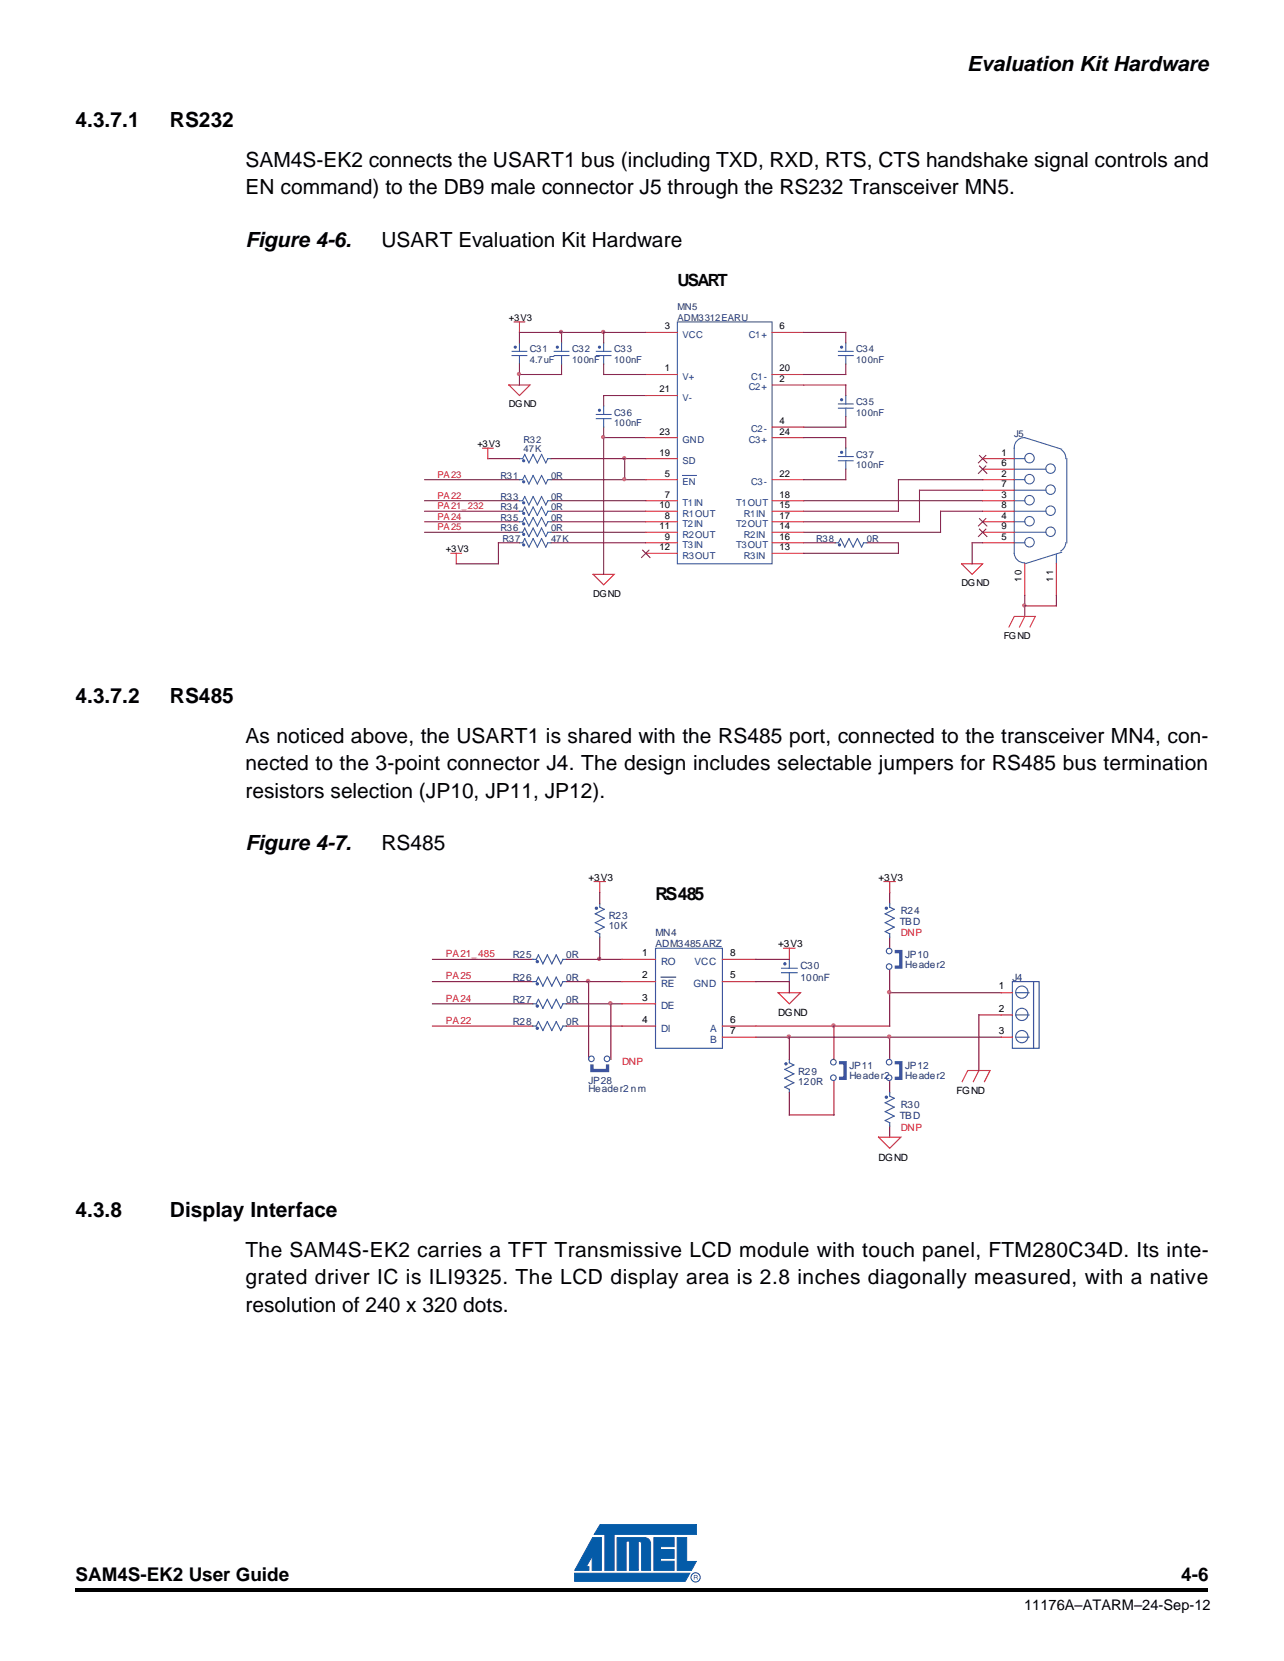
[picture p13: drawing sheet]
<svg xmlns="http://www.w3.org/2000/svg" width="216mm" height="279mm" viewBox="0 0 216 279" stroke-linecap="round" stroke-linejoin="round" font-family="sans-serif">
<defs><g id="words">
<g font-size="3.5">
<text x="162.6" y="11.9">Evaluation Kit Hardware</text>
<text x="12.7" y="21.4">4.3.7.1</text>
<text x="28.6" y="21.4">RS232</text>
<text x="41.3" y="28.1">SAM4S-EK2 connects the USART1 bus (including TXD, RXD, RTS, CTS handshake signal controls and</text>
<text x="41.3" y="32.7">EN command) to the DB9 male connector J5 through the RS232 Transceiver MN5.</text>
<text x="41.3" y="41.5">Figure 4-6.</text>
<text x="64.1" y="41.5">USART Evaluation Kit Hardware</text>
<text x="12.7" y="118.3">4.3.7.2</text>
<text x="28.6" y="118.3">RS485</text>
<text x="41.3" y="125">As noticed above, the USART1 is shared with the RS485 port, connected to the transceiver MN4, con-</text>
<text x="41.3" y="129.6">nected to the 3-point connector J4. The design includes selectable jumpers for RS485 bus termination</text>
<text x="41.3" y="134.2">resistors selection (JP10, JP11, JP12).</text>
<text x="41.3" y="143">Figure 4-7.</text>
<text x="64.1" y="143">RS485</text>
<text x="12.7" y="204.8">4.3.8</text>
<text x="28.6" y="204.8">Display Interface</text>
<text x="41.3" y="211.5">The SAM4S-EK2 carries a TFT Transmissive LCD module with touch panel, FTM280C34D. Its inte-</text>
<text x="41.3" y="216.1">grated driver IC is ILI9325. The LCD display area is 2.8 inches diagonally measured, with a native</text>
<text x="41.3" y="220.6">resolution of 240 x 320 dots.</text>
</g>
<g font-size="3.2">
<text x="12.7" y="266">SAM4S-EK2 User Guide</text>
<text x="198.6" y="266">4-6</text>
</g>
<text font-size="3" fill="#020303" x="110.2" y="151.3">RS 485</text>
<text font-size="2.8" fill="#020303" x="113.9" y="48.2">USART</text>
<text font-size="2.5" x="172.2" y="270.9">11176A–ATARM–24-Sep-12</text>
<g font-size="1.7" fill="#020303">
<text x="99" y="148.1">+3V3</text>
<text x="147.7" y="148.1">+3V3</text>
<text x="108" y="160.8">1</text>
<text x="122.8" y="160.8">8</text>
<text x="130.8" y="159.3">+3V3</text>
<text x="108" y="164.6">2</text>
<text x="122.8" y="164.6">5</text>
<text x="168" y="166.4">1</text>
<text x="108" y="168.3">3</text>
<text x="108" y="172">4</text>
<text x="122.8" y="172">6</text>
<text x="122.8" y="173.9">7</text>
<text x="130.8" y="170.9">DGND</text>
<text x="168" y="170.2">2</text>
<text x="168" y="173.9">3</text>
<text x="160.8" y="184">FGND</text>
<text x="147.7" y="195.2">DGND</text>
</g>
<g font-size="1.7" fill="#282a73">
<text x="102.3" y="154.7">R23</text>
<text x="151.3" y="155.6">TBD</text>
<text x="151.5" y="153.7">R24</text>
<text x="86.2" y="161.2">R25</text>
<text x="95.2" y="161.2">0R</text>
<text x="102.3" y="156.3">10K</text>
<text x="110.2" y="157.5">MN4</text>
<text x="110.2" y="159.3">ADM3485ARZ</text>
<text x="152.2" y="161.2">JP10</text>
<text x="86.2" y="164.9">R26</text>
<text x="95.2" y="164.9">0R</text>
<text x="134.6" y="163.1">C30</text>
<text x="134.6" y="164.9">100nF</text>
<text x="152.2" y="162.9">Header2</text>
<text x="170.2" y="164.9">J4</text>
<text x="86.2" y="168.7">R27</text>
<text x="86.2" y="172.4">R28</text>
<text x="95.2" y="168.7">0R</text>
<text x="95.2" y="172.4">0R</text>
<text x="142.8" y="179.9">JP11</text>
<text x="152.2" y="179.9">JP12</text>
<text x="99" y="182.3">JP28</text>
<text x="99" y="183.6">Header2 nm</text>
<text x="134.2" y="180.8">R29</text>
<text x="134.2" y="182.5">120R</text>
<text x="142.8" y="181.6">Header2</text>
<text x="152.2" y="181.6">Header2</text>
<text x="151.3" y="188.3">TBD</text>
<text x="151.5" y="186.4">R30</text>
</g>
<g font-size="1.7" fill="#ed2224">
<text x="75" y="161">PA21_485</text>
<text x="151.5" y="157.5">DNP</text>
<text x="75" y="164.8">PA25</text>
<text x="75" y="172.2">PA22</text>
<text x="75" y="168.5">PA24</text>
<text x="104.6" y="179.1">DNP</text>
<text x="151.5" y="190.2">DNP</text>
</g>
<g font-size="1.7" fill="#1c437e">
<text x="111.2" y="162.3">RO</text>
<text x="111.2" y="166.1">RE</text>
<text x="116.6" y="166.1">GND</text>
<text x="116.8" y="162.3">VCC</text>
<text x="111.2" y="169.8">DE</text>
<text x="111.2" y="173.5">DI</text>
<text x="119.4" y="173.5">A</text>
<text x="119.4" y="175.4">B</text>
</g>
<g font-size="1.6" fill="#020303">
<text x="85.6" y="54">+3V3</text>
<text x="111.8" y="55.4">3</text>
<text x="131.1" y="55.4">6</text>
<text x="111.8" y="62.5">1</text>
<text x="131.1" y="64.2">2</text>
<text x="131.1" y="62.5">20</text>
<text x="85.6" y="68.5">DGND</text>
<text x="110.9" y="66">21</text>
<text x="131.1" y="71.3">4</text>
<text x="80.3" y="75.2">+3V3</text>
<text x="110.9" y="73.1">23</text>
<text x="110.9" y="76.6">19</text>
<text x="131.1" y="73.1">24</text>
<text x="168.4" y="76.6">1</text>
<text x="111.8" y="80.2">5</text>
<text x="111.8" y="83.7">7</text>
<text x="131.1" y="83.7">18</text>
<text x="131.1" y="80.2">22</text>
<text x="168.4" y="83.7">3</text>
<text x="168.4" y="80.2">2</text>
<text x="168.4" y="81.9">7</text>
<text x="168.4" y="78.4">6</text>
<text x="110.9" y="85.5">10</text>
<text x="110.9" y="89">11</text>
<text x="111.8" y="87.2">8</text>
<text x="131.1" y="85.5">15</text>
<text x="131.1" y="89">14</text>
<text x="131.1" y="87.2">17</text>
<text x="168.4" y="87.2">4</text>
<text x="168.4" y="89">9</text>
<text x="168.4" y="85.5">8</text>
<text x="75" y="92.9">+3V3</text>
<text x="110.9" y="92.6">12</text>
<text x="111.8" y="90.8">9</text>
<text x="131.1" y="92.6">13</text>
<text x="131.1" y="90.8">16</text>
<text x="168.4" y="90.8">5</text>
<text x="99.7" y="100.3">DGND</text>
<text x="161.7" y="98.6">DGND</text>
<text x="171.8" y="97.9" transform="rotate(-90 171.8 97.9)">10</text>
<text x="177.1" y="97.9" transform="rotate(-90 177.1 97.9)">11</text>
<text x="168.8" y="107.4">FGND</text>
</g>
<g font-size="1.6" fill="#282a73">
<text x="113.9" y="52.2">MN5</text>
<text x="113.9" y="54">ADM3312EARU</text>
<text x="89.1" y="59.3">C31</text>
<text x="96.2" y="59.3">C32</text>
<text x="103.3" y="59.3">C33</text>
<text x="144" y="59.3">C34</text>
<text x="89.1" y="61.1">4.7uF</text>
<text x="96.2" y="61.1">100nF</text>
<text x="103.3" y="61.1">100nF</text>
<text x="144" y="61.1">100nF</text>
<text x="103.3" y="69.9">C36</text>
<text x="103.3" y="71.7">100nF</text>
<text x="144" y="68.1">C35</text>
<text x="144" y="69.9">100nF</text>
<text x="88.1" y="74.5">R32</text>
<text x="88.1" y="76.1">47K</text>
<text x="144" y="77">C37</text>
<text x="170.5" y="73.4">J5</text>
<text x="84.2" y="80.5">R31</text>
<text x="92.7" y="80.5">0R</text>
<text x="144" y="78.8">100nF</text>
<text x="84.2" y="84.1">R33</text>
<text x="84.2" y="85.8">R34</text>
<text x="84.2" y="87.6">R35</text>
<text x="84.2" y="89.4">R36</text>
<text x="92.7" y="84.1">0R</text>
<text x="92.7" y="85.8">0R</text>
<text x="92.7" y="87.6">0R</text>
<text x="92.7" y="89.4">0R</text>
<text x="84.5" y="91.1">R37</text>
<text x="92.7" y="91.1">47K</text>
<text x="137.3" y="91.1">R38</text>
<text x="145.8" y="91.1">0R</text>
</g>
<g font-size="1.6" fill="#1c437e">
<text x="114.8" y="56.8">VCC</text>
<text x="125.9" y="56.8">C1+</text>
<text x="114.8" y="63.9">V+</text>
<text x="125.9" y="65.7">C2+</text>
<text x="126.3" y="63.9">C1-</text>
<text x="114.8" y="67.4">V-</text>
<text x="114.8" y="74.5">GND</text>
<text x="125.9" y="74.5">C3+</text>
<text x="126.3" y="72.7">C2-</text>
<text x="114.8" y="78">SD</text>
<text x="114.8" y="81.6">EN</text>
<text x="126.3" y="81.6">C3-</text>
<text x="114.8" y="85.1">T1IN</text>
<text x="114.8" y="86.9">R1OUT</text>
<text x="114.8" y="88.7">T2IN</text>
<text x="123.8" y="85.1">T1OUT</text>
<text x="123.8" y="88.7">T2OUT</text>
<text x="125" y="86.9">R1IN</text>
<text x="114.8" y="90.4">R2OUT</text>
<text x="114.8" y="92.2">T3IN</text>
<text x="114.8" y="94">R3OUT</text>
<text x="123.8" y="92.2">T3OUT</text>
<text x="125" y="90.4">R2IN</text>
<text x="125" y="94">R3IN</text>
</g>
<g font-size="1.6" fill="#ed2224">
<text x="73.5" y="83.9">PA22</text>
<text x="73.5" y="80.3">PA23</text>
<text x="73.5" y="89.2">PA25</text>
<text x="73.5" y="87.4">PA24</text>
<text x="73.5" y="85.7">PA21_232</text>
</g>
</g></defs>
<path d="M12.7 267.2h190.5v.5h-190.5z" fill="#000"/>
<path d="M96.6 256.4h21.2v9.8h-21.2z" fill="#fff"/>
<path d="M99.7 258.6h1.4v5.5h-1.5v-2.4l-1 1.8h.4v.6h-2.4z" fill="#045ba8"/>
<path d="M99.7 258.6h1.4v5.5h-1.5v-2.4l-1 1.8h.4v.6h-2.4z" fill="none" stroke="#045ba8" stroke-width=".17"/>
<path d="M113.9 258.6h1.6v4.1h1.6l-.8 1.5h-2.4z" fill="#045ba8"/>
<path d="M113.9 258.6h1.6v4.1h1.6l-.8 1.5h-2.4z" fill="none" stroke="#045ba8" stroke-width=".17"/>
<path d="M96.6 264.6h19.4l-.8 1.4h-18.6z" fill="#045ba8"/>
<path d="M96.6 264.6h19.4l-.8 1.4h-18.6z" fill="none" stroke="#045ba8" stroke-width=".17"/>
<path d="M100.9 256.4h16.2v1.7h-13.8v6.1h-1.6v-6.1h-1.8z" fill="#045ba8"/>
<path d="M100.9 256.4h16.2v1.7h-13.8v6.1h-1.6v-6.1h-1.8z" fill="none" stroke="#045ba8" stroke-width=".17"/>
<path d="M103.8 258.6h4.5a1.03 1.03 0 0 1 1.1 1.1v4.5h-1.5v-4.5a.51 .51 0 0 0-.6-.5v5h-1.5v-5h-.5v5h-1.5z" fill="#045ba8"/>
<path d="M103.8 258.6h4.5a1.03 1.03 0 0 1 1.1 1.1v4.5h-1.5v-4.5a.51 .51 0 0 0-.6-.5v5h-1.5v-5h-.5v5h-1.5z" fill="none" stroke="#045ba8" stroke-width=".17"/>
<path d="M110 258.6h3.3v1.6h-2.2v.5h2.2v1.4h-2.2v.5h2.2v1.6h-3.3z" fill="#045ba8"/>
<path d="M110 258.6h3.3v1.6h-2.2v.5h2.2v1.4h-2.2v.5h2.2v1.6h-3.3z" fill="none" stroke="#045ba8" stroke-width=".17"/>
<circle cx="117" cy="265.3" r=".78" fill="none" stroke="#045ba8" stroke-width=".18"/>
<path d="M116.8 265h.3v.3h-.3zM116.7 264.9v.8h.1v-.3h.4v.3h.1l-.1-.7z" fill="#045ba8"/>
<path d="M71.3 45.7h108.2v62.2h-108.2z" fill="#fff"/>
<path d="M101.5 71.8v1.8M101.5 73.6v23M101.5 73.6h7.1M105 77.2v3.5h3.6M108.6 66.5h-7.1v1.8M92.7 86h15.9M135.1 84.2h30.1M145.8 91.3h5.3v1.8M172.3 101.9v1.8" fill="none" stroke="#7f1542" stroke-width=".18"/>
<path d="M99.7 96.6h3.6l-1.8 1.8z" fill="none" stroke="#ed2224" stroke-width=".18"/>
<circle cx="101.4" cy="73.5" r=".27" fill="#b9539f"/>
<circle cx="101.4" cy="73.5" r=".27" fill="none" stroke="#b9539f" stroke-width=".18"/>
<path d="M101.5 55.9h-7.1v1.8M92.7 87.8h15.9M92.7 89.5h15.9M165.2 80.7h-14.1v5.3h-16M165.2 91.3h-1.7v3.5" fill="none" stroke="#7f1542" stroke-width=".18"/>
<g fill="none" stroke="#ed2224" stroke-width=".18">
<path d="M86.5 54.2h1.7M87.3 54.2v1.7M165.2 77.2h5.3M165.2 78.9h5.3M161.7 94.8h3.5l-1.7 1.8zM165.2 91.3h5.3M165.2 87.8h5.3M165.2 84.2h5.3M165.2 80.7h5.3M165.2 89.5h5.3M165.2 86h5.3M165.2 82.5h5.3"/>
<path d="M172.3 94.8v5.4M177.6 94.8v5.4M169.7 105.5l.8-1.8h3.6l-.9 1.8M172.3 103.7l-.9 1.8"/>
</g>
<g fill="none" stroke="#3a53a4" stroke-width=".18">
<path d="M170.5 77.2h1.8M170.5 78.9h5.4M178.4 75.6a1.68 1.68 0 0 1 .8 1.5M178.5 75.6l-6.2-2a1.68 1.68 0 0 0-1.8 1.8v17.7a1.68 1.68 0 0 0 1.8 1.6M179.4 77.2v14.1M170.5 80.7h1.8M170.5 84.2h1.8M170.5 87.8h1.8M170.5 91.3h1.8M170.5 82.5h5.4M170.5 86h5.4M170.5 89.5h5.4"/>
<path d="M177.6 93.3v1.5M178.5 92.9l-6.2 1.9M179.2 91.3a1.67 1.67 0 0 1-.8 1.4"/>
<circle cx="173.1" cy="77.1" r=".8"/>
<circle cx="176.6" cy="78.8" r=".8"/>
<circle cx="173.1" cy="84.1" r=".8"/>
<circle cx="173.1" cy="91.2" r=".8"/>
<circle cx="173.1" cy="87.7" r=".8"/>
<circle cx="173.1" cy="80.6" r=".8"/>
<circle cx="176.6" cy="89.4" r=".8"/>
<circle cx="176.6" cy="85.9" r=".8"/>
<circle cx="176.6" cy="82.4" r=".8"/>
</g>
<path d="M164.7 76.6l1.2 1.3M164.7 78.4l1.2 1.2M165.8 76.6l-1.3 1.3M165.8 78.4l-1.3 1.2M164.7 87.2l1.2 1.3M164.7 89l1.2 1.2M165.8 87.2l-1.3 1.3M165.8 89l-1.3 1.2" fill="none" stroke="#7f421c" stroke-width=".18"/>
<circle cx="101.4" cy="55.8" r=".27" fill="#b9539f"/>
<circle cx="101.4" cy="55.8" r=".27" fill="none" stroke="#b9539f" stroke-width=".18"/>
<circle cx="94.3" cy="55.8" r=".27" fill="#b9539f"/>
<circle cx="94.3" cy="55.8" r=".27" fill="none" stroke="#b9539f" stroke-width=".18"/>
<path d="M92.7 80.7h12.3M135.1 87.8h19.5" fill="none" stroke="#7f1542" stroke-width=".18"/>
<circle cx="105" cy="80.6" r=".27" fill="#b9539f"/>
<circle cx="105" cy="80.6" r=".27" fill="none" stroke="#b9539f" stroke-width=".18"/>
<path d="M71.4 89.5h15.9M165.2 82.5h-10.6v5.3M172.3 100.2v1.7" fill="none" stroke="#7f1542" stroke-width=".18"/>
<circle cx="172.2" cy="101.8" r=".27" fill="#b9539f"/>
<circle cx="172.2" cy="101.8" r=".27" fill="none" stroke="#b9539f" stroke-width=".18"/>
<path d="M71.4 87.8h15.9M135.1 89.5h23M177.6 100.2v1.7h-5.3" fill="none" stroke="#7f1542" stroke-width=".18"/>
<g fill="none" stroke="#ed2224" stroke-width=".18">
<path d="M108.6 55.9h5.3M129.8 55.9h5.3M85.6 64.8h3.5l-1.8 1.7zM108.6 63h5.3M108.6 66.5h5.3M108.6 73.6h5.3M108.6 77.2h5.3M129.8 63h5.3M129.8 64.8h5.3M129.8 71.8h5.3M129.8 73.6h5.3M108.6 80.7h5.3"/>
<path d="M108.6 84.2h5.3M108.6 86h5.3M108.6 87.8h5.3M108.6 89.5h5.3M108.6 91.3h5.3M108.6 93.1h5.3M129.8 80.7h5.3M129.8 84.2h5.3M129.8 86h5.3M129.8 87.8h5.3M129.8 89.5h5.3M129.8 91.3h5.3"/>
<path d="M129.8 93.1h5.3"/>
</g>
<path d="M113.9 54.2h15.9v40.6h-15.9zM141 59.8h2.5M141 59.1h2.5M142.2 57.7v1.4M142.2 59.8v1.4" fill="none" stroke="#3a53a4" stroke-width=".18"/>
<path d="M114.8 80h2.3" fill="none" stroke="#1c437e" stroke-width=".18"/>
<path d="M108.1 92.5l1.2 1.3M109.1 92.5l-1.2 1.3" fill="none" stroke="#7f421c" stroke-width=".18"/>
<circle cx="141.5" cy="58.4" r=".18" fill="#3a53a4"/>
<g fill="none" stroke="#3a53a4" stroke-width=".18">
<path d="M86.1 59.8h2.5M86.1 59.1h2.5M87.3 57.7v1.4M87.3 59.8v1.4"/>
<circle cx="141.5" cy="58.4" r=".18"/>
</g>
<path d="M142.2 57.7h.1M142.2 61.2h.1" fill="none" stroke="#ed2224" stroke-width=".18"/>
<path d="M71.4 86h15.9M165.2 86h-7.1v3.5" fill="none" stroke="#7f1542" stroke-width=".18"/>
<circle cx="86.6" cy="58.4" r=".18" fill="#3a53a4"/>
<g fill="none" stroke="#3a53a4" stroke-width=".18">
<path d="M141 68.7h2.5M141 68h2.5M142.2 66.5v1.5M142.2 68.7v1.4"/>
<circle cx="86.6" cy="58.4" r=".18"/>
</g>
<path d="M87.3 57.7h.1M87.3 61.2h.1" fill="none" stroke="#ed2224" stroke-width=".18"/>
<path d="M87.3 63v1.8" fill="none" stroke="#7f1542" stroke-width=".18"/>
<circle cx="141.5" cy="67.2" r=".18" fill="#3a53a4"/>
<g fill="none" stroke="#3a53a4" stroke-width=".18">
<path d="M87.3 77.2h.6l.3-.8 .7 1.5 .7-1.5 .8 1.5 .7-1.5 .7 1.5 .3-.7h.6"/>
<circle cx="141.5" cy="67.2" r=".18"/>
</g>
<path d="M142.2 66.5h.1M142.2 70.1h.1" fill="none" stroke="#ed2224" stroke-width=".18"/>
<circle cx="88.1" cy="77.5" r=".18" fill="#3a53a4"/>
<g fill="none" stroke="#3a53a4" stroke-width=".18">
<path d="M141 77.5h2.5M141 76.8h2.5M142.2 75.4v1.4M142.2 77.5v1.4"/>
<circle cx="88.1" cy="77.5" r=".18"/>
</g>
<path d="M87.3 77.2h.1M92.7 77.2h.1" fill="none" stroke="#ed2224" stroke-width=".18"/>
<path d="M94.4 61.2v1.8h-7.1M71.4 84.2h15.9" fill="none" stroke="#7f1542" stroke-width=".18"/>
<circle cx="141.5" cy="76.1" r=".18" fill="#3a53a4"/>
<g fill="none" stroke="#3a53a4" stroke-width=".18">
<path d="M100.3 59.8h2.4M100.3 59.1h2.4M101.5 57.7v1.4M101.5 59.8v1.4"/>
<circle cx="141.5" cy="76.1" r=".18"/>
</g>
<path d="M142.2 75.4h.1M142.2 78.9h.1" fill="none" stroke="#ed2224" stroke-width=".18"/>
<circle cx="100.8" cy="58.4" r=".18" fill="#3a53a4"/>
<g fill="none" stroke="#3a53a4" stroke-width=".18">
<path d="M87.3 91.3h.6l.3-.7 .7 1.4 .7-1.4 .8 1.4 .7-1.4 .7 1.4 .3-.7h.6"/>
<circle cx="100.8" cy="58.4" r=".18"/>
</g>
<path d="M101.5 57.7h.1M101.5 61.2h.1" fill="none" stroke="#ed2224" stroke-width=".18"/>
<path d="M94.4 55.9h-7.1v1.8" fill="none" stroke="#7f1542" stroke-width=".18"/>
<circle cx="88.1" cy="91.7" r=".18" fill="#3a53a4"/>
<g fill="none" stroke="#3a53a4" stroke-width=".18">
<path d="M100.3 70.4h2.4M100.3 69.7h2.4M101.5 68.3v1.4M101.5 70.4v1.4"/>
<circle cx="88.1" cy="91.7" r=".18"/>
</g>
<path d="M87.3 91.3h.1M92.7 91.3h.1" fill="none" stroke="#ed2224" stroke-width=".18"/>
<path d="M71.4 80.7h15.9" fill="none" stroke="#7f1542" stroke-width=".18"/>
<circle cx="100.8" cy="69" r=".18" fill="#3a53a4"/>
<g fill="none" stroke="#3a53a4" stroke-width=".18">
<path d="M93.2 59.8h2.5M93.2 59.1h2.5M94.4 57.7v1.4M94.4 59.8v1.4"/>
<circle cx="100.8" cy="69" r=".18"/>
</g>
<path d="M101.5 68.3h.1M101.5 71.8h.1" fill="none" stroke="#ed2224" stroke-width=".18"/>
<circle cx="93.7" cy="58.4" r=".18" fill="#3a53a4"/>
<circle cx="93.7" cy="58.4" r=".18" fill="none" stroke="#3a53a4" stroke-width=".18"/>
<path d="M94.4 57.7h.1M94.4 61.2h.1M75.8 93.1h1.8M76.7 93.1v1.7" fill="none" stroke="#ed2224" stroke-width=".18"/>
<path d="M135.1 55.9h7.1v1.8M105 77.2h3.6M142.2 61.2v1.8h-7.1" fill="none" stroke="#7f1542" stroke-width=".18"/>
<circle cx="105" cy="77.1" r=".27" fill="#b9539f"/>
<circle cx="105" cy="77.1" r=".27" fill="none" stroke="#b9539f" stroke-width=".18"/>
<path d="M142.2 64.8v1.7" fill="none" stroke="#7f1542" stroke-width=".18"/>
<path d="M87.3 80.7h.6l.3-.7 .7 1.4 .7-1.4 .8 1.4 .7-1.4 .7 1.4 .3-.7h.6" fill="none" stroke="#3a53a4" stroke-width=".18"/>
<circle cx="88.1" cy="81" r=".18" fill="#3a53a4"/>
<g fill="none" stroke="#3a53a4" stroke-width=".18">
<path d="M87.3 84.2h.6l.3-.7 .7 1.4 .7-1.4 .8 1.4 .7-1.4 .7 1.4 .3-.7h.6"/>
<circle cx="88.1" cy="81" r=".18"/>
</g>
<path d="M87.3 80.7h.1M92.7 80.7h.1" fill="none" stroke="#ed2224" stroke-width=".18"/>
<path d="M82 77.2h5.3M135.1 64.8h7.1M92.7 91.3h15.9" fill="none" stroke="#7f1542" stroke-width=".18"/>
<circle cx="88.1" cy="84.6" r=".18" fill="#3a53a4"/>
<g fill="none" stroke="#3a53a4" stroke-width=".18">
<path d="M87.3 86h.6l.3-.7 .7 1.4 .7-1.4 .8 1.4 .7-1.4 .7 1.4 .3-.7h.6"/>
<circle cx="88.1" cy="84.6" r=".18"/>
</g>
<path d="M87.3 84.2h.1M92.7 84.2h.1" fill="none" stroke="#ed2224" stroke-width=".18"/>
<path d="M142.2 70.1v1.7M83.8 91.3h3.5" fill="none" stroke="#7f1542" stroke-width=".18"/>
<circle cx="88.1" cy="86.4" r=".18" fill="#3a53a4"/>
<circle cx="88.1" cy="86.4" r=".18" fill="none" stroke="#3a53a4" stroke-width=".18"/>
<path d="M87.3 86h.1M92.7 86h.1" fill="none" stroke="#ed2224" stroke-width=".18"/>
<path d="M87.3 61.2v1.8M92.7 77.2h12.3" fill="none" stroke="#7f1542" stroke-width=".18"/>
<circle cx="87.3" cy="62.9" r=".27" fill="#b9539f"/>
<circle cx="87.3" cy="62.9" r=".27" fill="none" stroke="#b9539f" stroke-width=".18"/>
<path d="M135.1 71.8h7.1M83.8 91.3v3.5h-7.1" fill="none" stroke="#7f1542" stroke-width=".18"/>
<path d="M87.3 87.8h.6l.3-.7 .7 1.4 .7-1.4 .8 1.4 .7-1.4 .7 1.4 .3-.7h.6" fill="none" stroke="#3a53a4" stroke-width=".18"/>
<circle cx="88.1" cy="88.1" r=".18" fill="#3a53a4"/>
<g fill="none" stroke="#3a53a4" stroke-width=".18">
<path d="M87.3 89.5h.6l.3-.7 .7 1.4 .7-1.4 .8 1.4 .7-1.4 .7 1.4 .3-.7h.6"/>
<circle cx="88.1" cy="88.1" r=".18"/>
</g>
<path d="M87.3 87.8h.1M92.7 87.8h.1" fill="none" stroke="#ed2224" stroke-width=".18"/>
<path d="M135.1 73.6h7.1v1.8" fill="none" stroke="#7f1542" stroke-width=".18"/>
<circle cx="88.1" cy="89.9" r=".18" fill="#3a53a4"/>
<g fill="none" stroke="#3a53a4" stroke-width=".18">
<path d="M140.4 91.3h.6l.3-.7 .7 1.4 .7-1.4 .8 1.4 .7-1.4 .7 1.4 .3-.7h.6"/>
<circle cx="88.1" cy="89.9" r=".18"/>
</g>
<path d="M87.3 89.5h.1M92.7 89.5h.1" fill="none" stroke="#ed2224" stroke-width=".18"/>
<circle cx="141.2" cy="91.7" r=".18" fill="#3a53a4"/>
<circle cx="141.2" cy="91.7" r=".18" fill="none" stroke="#3a53a4" stroke-width=".18"/>
<path d="M81.1 75.4h1.8M82 75.4v1.8M140.4 91.3h.1M145.8 91.3h.1" fill="none" stroke="#ed2224" stroke-width=".18"/>
<path d="M108.6 55.9h-7.1v1.8M101.5 61.2v1.8h7.1M142.2 78.9v1.8h-7.1M92.7 84.2h15.9M135.1 91.3h5.3M135.1 93.1h16" fill="none" stroke="#7f1542" stroke-width=".18"/>
<path d="M72.6 146.7h102.2v49.1h-102.2z" fill="#fff"/>
<path d="M72.7 165.1h16.9M100.8 161.4h3.8M127.1 172.6h13.1M149.6 174.5v3.7M149.6 181.9v1.9" fill="none" stroke="#7f1542" stroke-width=".19"/>
<circle cx="100.8" cy="161.3" r=".28" fill="#b9539f"/>
<circle cx="100.8" cy="161.3" r=".28" fill="none" stroke="#b9539f" stroke-width=".19"/>
<path d="M100.8 157.6v3.8M72.7 161.4h16.9M127.1 174.5h5.6M149.6 167v5.6M149.6 189.4v1.9" fill="none" stroke="#7f1542" stroke-width=".19"/>
<path d="M100.8 152v.6l.8 .4-1.5 .7 1.5 .8-1.5 .7 1.5 .8-1.5 .7 .7 .4v.5" fill="none" stroke="#3a53a4" stroke-width=".19"/>
<circle cx="100.3" cy="152.8" r=".19" fill="#3a53a4"/>
<circle cx="100.3" cy="152.8" r=".19" fill="none" stroke="#3a53a4" stroke-width=".19"/>
<path d="M100.8 152h.1M100.8 157.6h.1" fill="none" stroke="#ed2224" stroke-width=".19"/>
<path d="M149.6 157.6v1.9M149.6 163.2v3.8h18.7" fill="none" stroke="#7f1542" stroke-width=".19"/>
<circle cx="149.5" cy="166.9" r=".28" fill="#b9539f"/>
<circle cx="149.5" cy="166.9" r=".28" fill="none" stroke="#b9539f" stroke-width=".19"/>
<path d="M89.6 161.4h.6l.3-.8 .8 1.5 .7-1.5 .8 1.5 .7-1.5 .8 1.5 .4-.7h.5" fill="none" stroke="#3a53a4" stroke-width=".19"/>
<circle cx="90.3" cy="161.8" r=".19" fill="#3a53a4"/>
<circle cx="90.3" cy="161.8" r=".19" fill="none" stroke="#3a53a4" stroke-width=".19"/>
<path d="M89.6 161.4h.1M95.2 161.4h.1" fill="none" stroke="#ed2224" stroke-width=".19"/>
<path d="M149.6 183.8v.6l.7 .3-1.5 .8 1.5 .7-1.5 .8 1.5 .7-1.5 .8 .8 .4v.5" fill="none" stroke="#3a53a4" stroke-width=".19"/>
<circle cx="149" cy="184.6" r=".19" fill="#3a53a4"/>
<g fill="none" stroke="#3a53a4" stroke-width=".19">
<path d="M149.6 152v.6l.7 .4-1.5 .7 1.5 .8-1.5 .7 1.5 .8-1.5 .7 .8 .4v.5"/>
<circle cx="149" cy="184.6" r=".19"/>
</g>
<path d="M149.6 183.8h.1M149.6 189.4h.1" fill="none" stroke="#ed2224" stroke-width=".19"/>
<path d="M149.6 150.2v1.8" fill="none" stroke="#7f1542" stroke-width=".19"/>
<circle cx="149" cy="152.8" r=".19" fill="#3a53a4"/>
<circle cx="149" cy="152.8" r=".19" fill="none" stroke="#3a53a4" stroke-width=".19"/>
<path d="M149.6 152h.1M149.6 157.6h.1" fill="none" stroke="#ed2224" stroke-width=".19"/>
<path d="M140.2 172.6h9.4" fill="none" stroke="#7f1542" stroke-width=".19"/>
<circle cx="140.1" cy="172.5" r=".28" fill="#b9539f"/>
<circle cx="140.1" cy="172.5" r=".28" fill="none" stroke="#b9539f" stroke-width=".19"/>
<path d="M132.7 174.5h16.9" fill="none" stroke="#7f1542" stroke-width=".19"/>
<circle cx="132.6" cy="174.4" r=".28" fill="#b9539f"/>
<circle cx="132.6" cy="174.4" r=".28" fill="none" stroke="#b9539f" stroke-width=".19"/>
<path d="M99.9 148.3h1.9M100.8 148.3v1.9" fill="none" stroke="#ed2224" stroke-width=".19"/>
<path d="M104.6 165.1h-5.6v13.1" fill="none" stroke="#7f1542" stroke-width=".19"/>
<circle cx="98.9" cy="165" r=".28" fill="#b9539f"/>
<circle cx="98.9" cy="165" r=".28" fill="none" stroke="#b9539f" stroke-width=".19"/>
<path d="M100.8 150.2v1.8" fill="none" stroke="#7f1542" stroke-width=".19"/>
<path d="M89.6 165.1h.6l.3-.7 .8 1.5 .7-1.5 .8 1.5 .7-1.5 .8 1.5 .4-.8h.5" fill="none" stroke="#3a53a4" stroke-width=".19"/>
<circle cx="90.3" cy="165.5" r=".19" fill="#3a53a4"/>
<g fill="none" stroke="#3a53a4" stroke-width=".19">
<path d="M89.6 168.9h.6l.3-.8 .8 1.5 .7-1.5 .8 1.5 .7-1.5 .8 1.5 .4-.7h.5"/>
<circle cx="90.3" cy="165.5" r=".19"/>
</g>
<path d="M89.6 165.1h.1M95.2 165.1h.1" fill="none" stroke="#ed2224" stroke-width=".19"/>
<circle cx="90.3" cy="169.2" r=".19" fill="#3a53a4"/>
<g fill="none" stroke="#3a53a4" stroke-width=".19">
<path d="M89.6 172.6h.6l.3-.8 .8 1.5 .7-1.5 .8 1.5 .7-1.5 .8 1.5 .4-.7h.5"/>
<circle cx="90.3" cy="169.2" r=".19"/>
</g>
<path d="M89.6 168.9h.1M95.2 168.9h.1" fill="none" stroke="#ed2224" stroke-width=".19"/>
<path d="M104.6 168.9h-1.9v9.3" fill="none" stroke="#7f1542" stroke-width=".19"/>
<circle cx="90.3" cy="173" r=".19" fill="#3a53a4"/>
<g fill="none" stroke="#3a53a4" stroke-width=".19">
<path d="M132.7 178.2v.6l.8 .3-1.5 .8 1.5 .7-1.5 .8 1.5 .7-1.5 .8 .7 .4v.5"/>
<circle cx="90.3" cy="173" r=".19"/>
</g>
<path d="M89.6 172.6h.1M95.2 172.6h.1M161.8 181.9l.9-1.8h3.8l-1 1.8M164.6 180.1l-.9 1.8" fill="none" stroke="#ed2224" stroke-width=".19"/>
<path d="M95.2 161.4h5.6M164.6 170.7v9.4" fill="none" stroke="#7f1542" stroke-width=".19"/>
<circle cx="132.2" cy="179" r=".19" fill="#3a53a4"/>
<g fill="none" stroke="#3a53a4" stroke-width=".19">
<path d="M110.2 159.5h11.3v16.8h-11.3z"/>
<circle cx="132.2" cy="179" r=".19"/>
<circle cx="140.1" cy="178.7" r=".47"/>
<circle cx="140.1" cy="181.3" r=".47"/>
</g>
<path d="M104.6 161.4h5.6M104.6 165.1h5.6M104.6 168.9h5.6M104.6 172.6h5.6M121.5 161.4h5.6M121.5 165.1h5.6M121.5 172.6h5.6M121.5 174.5h5.6M132.7 178.2h.1M140.2 178.2h.1M132.7 183.8h.1M140.2 181.9h.1" fill="none" stroke="#ed2224" stroke-width=".19"/>
<path d="M111.2 164.4h2.4" fill="none" stroke="#1c437e" stroke-width=".19"/>
<path d="M95.2 165.1h3.8M95.2 168.9h7.5M164.6 170.7h3.7" fill="none" stroke="#7f1542" stroke-width=".19"/>
<path d="M141.3 178.8h.8v2.6h-.8" fill="none" stroke="#3a53a4" stroke-width=".56"/>
<circle cx="102.6" cy="168.8" r=".28" fill="#b9539f"/>
<circle cx="102.6" cy="168.8" r=".28" fill="none" stroke="#b9539f" stroke-width=".19"/>
<g fill="none" stroke="#3a53a4" stroke-width=".19">
<path d="M131.4 163.6h2.6M131.4 162.9h2.6M132.7 161.4v1.5M132.7 163.6v1.5"/>
<circle cx="149.5" cy="178.7" r=".47"/>
<circle cx="149.5" cy="181.3" r=".47"/>
</g>
<path d="M150.7 178.8h.8v2.6h-.8" fill="none" stroke="#3a53a4" stroke-width=".56"/>
<path d="M149.6 178.2h.1M149.6 181.9h.1" fill="none" stroke="#ed2224" stroke-width=".19"/>
<circle cx="132" cy="162.1" r=".19" fill="#3a53a4"/>
<g fill="none" stroke="#3a53a4" stroke-width=".19">
<circle cx="149.5" cy="160" r=".47"/>
<circle cx="132" cy="162.1" r=".19"/>
<circle cx="149.5" cy="162.6" r=".47"/>
</g>
<path d="M131.8 159.5h1.9M132.7 159.5v1.9M148.7 148.3h1.8M149.6 159.5h.1M149.6 148.3v1.9M130.8 167h3.8l-1.9 1.9zM132.7 161.4h.1M132.7 165.1h.1M149.6 163.2h.1M147.7 191.3h3.8l-1.9 1.9z" fill="none" stroke="#ed2224" stroke-width=".19"/>
<path d="M150.7 160.1h.8v2.6h-.8" fill="none" stroke="#3a53a4" stroke-width=".56"/>
<path d="M72.7 172.6h16.9M95.2 172.6h9.4M132.7 174.5v3.7M149.6 174.5h18.7" fill="none" stroke="#7f1542" stroke-width=".19"/>
<circle cx="149.5" cy="174.4" r=".28" fill="#b9539f"/>
<circle cx="149.5" cy="174.4" r=".28" fill="none" stroke="#b9539f" stroke-width=".19"/>
<path d="M72.7 168.9h16.9M127.1 161.4h5.6M127.1 165.1h5.6v1.9M140.2 172.6v5.6M140.2 181.9v5.7h-7.5v-3.8" fill="none" stroke="#7f1542" stroke-width=".19"/>
<g fill="none" stroke="#3a53a4" stroke-width=".19">
<path d="M170.2 165.1h3.6v11.2h-3.6zM170.8 167h2.2M170.8 170.7h2.2M170.8 174.5h2.2M173.8 165.1h.9v11.2h-.9z"/>
<circle cx="99.4" cy="178.1" r=".47"/>
<circle cx="102.1" cy="178.1" r=".47"/>
<circle cx="171.8" cy="170.6" r="1.03"/>
<circle cx="171.8" cy="166.9" r="1.03"/>
<circle cx="171.8" cy="174.4" r="1.03"/>
</g>
<path d="M99 178.2h.1M102.7 178.2h.1M168.3 167h1.9M168.3 170.7h1.9M168.3 174.5h1.9" fill="none" stroke="#ed2224" stroke-width=".19"/>
<path d="M99.5 179.3v.8h2.7v-.8" fill="none" stroke="#3a53a4" stroke-width=".56"/>
<use href="#words"/>
</svg>
